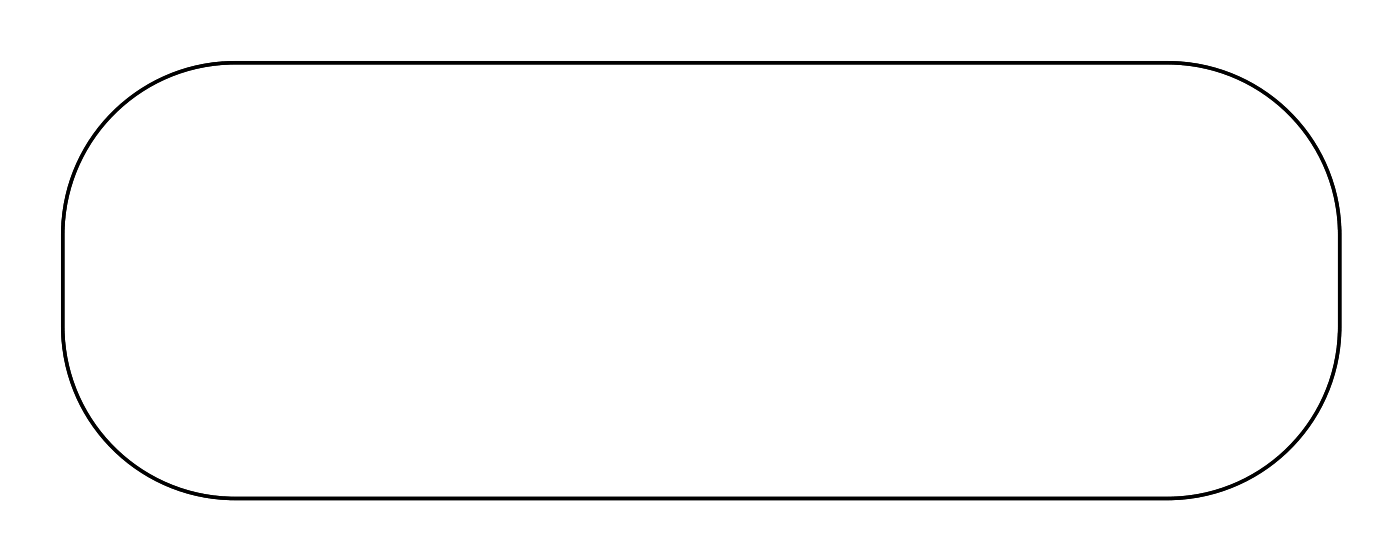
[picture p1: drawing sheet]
<svg xmlns="http://www.w3.org/2000/svg" width="81mm" height="32mm" viewBox="0 0 81 32" stroke-linecap="round" stroke-linejoin="round" font-family="sans-serif">
<path d="M6.2 7a10 10 0 0 1 7.4-3.4h54.1a10 10 0 0 1 9.9 10v5.3a10 10 0 0 1-9.9 10h-54.1a10 10 0 0 1-10-10v-5.3a9.9 9.9 0 0 1 2.6-6.6z" fill="none" stroke="#000" stroke-width=".2"/>
<path d="M6.2 7a10 10 0 0 1 7.4-3.4h54.1a10 10 0 0 1 9.9 10v5.3a10 10 0 0 1-9.9 10h-54.1a10 10 0 0 1-10-10v-5.3a9.9 9.9 0 0 1 2.6-6.6zM6.2 7a9.9 9.9 0 0 0-2.6 6.6v5.3a10 10 0 0 0 10 10h54.1a10 10 0 0 0 9.9-10v-5.3a10 10 0 0 0-9.9-10h-54.1a10 10 0 0 0-7.4 3.4z" fill="#000"/>
<circle cx="22.1" cy="24.4" r="1.5" fill="#fff"/>
<circle cx="22.1" cy="24.4" r="1.5" fill="none" stroke="#fff" stroke-width=".76" stroke-linecap="butt"/>
<circle cx="64" cy="25.7" r=".67" fill="#fff"/>
<circle cx="64" cy="25.7" r=".67" fill="none" stroke="#fff" stroke-width=".59"/>
<circle cx="61.5" cy="25.7" r=".67" fill="#fff"/>
<circle cx="61.5" cy="25.7" r=".67" fill="none" stroke="#fff" stroke-width=".59"/>
<circle cx="58.9" cy="25.7" r=".67" fill="#fff"/>
<circle cx="58.9" cy="25.7" r=".67" fill="none" stroke="#fff" stroke-width=".59"/>
<circle cx="56.4" cy="25.7" r=".67" fill="#fff"/>
<circle cx="56.4" cy="25.7" r=".67" fill="none" stroke="#fff" stroke-width=".59"/>
<circle cx="53.8" cy="25.7" r=".67" fill="#fff"/>
<circle cx="53.8" cy="25.7" r=".67" fill="none" stroke="#fff" stroke-width=".59"/>
<circle cx="51.3" cy="25.7" r=".67" fill="#fff"/>
<circle cx="51.3" cy="25.7" r=".67" fill="none" stroke="#fff" stroke-width=".59"/>
<circle cx="22.1" cy="6.6" r="1.5" fill="#fff"/>
<circle cx="22.1" cy="6.6" r="1.5" fill="none" stroke="#fff" stroke-width=".76" stroke-linecap="butt"/>
<circle cx="36.1" cy="25.7" r=".67" fill="#fff"/>
<circle cx="36.1" cy="25.7" r=".67" fill="none" stroke="#fff" stroke-width=".59"/>
<circle cx="33.5" cy="25.7" r=".67" fill="#fff"/>
<circle cx="33.5" cy="25.7" r=".67" fill="none" stroke="#fff" stroke-width=".59"/>
<circle cx="28.4" cy="25.7" r=".67" fill="#fff"/>
<circle cx="28.4" cy="25.7" r=".67" fill="none" stroke="#fff" stroke-width=".59"/>
<circle cx="25.9" cy="25.7" r=".67" fill="#fff"/>
<circle cx="25.9" cy="25.7" r=".67" fill="none" stroke="#fff" stroke-width=".59"/>
<circle cx="36.1" cy="5.3" r=".67" fill="#fff"/>
<circle cx="36.1" cy="5.3" r=".67" fill="none" stroke="#fff" stroke-width=".59"/>
<circle cx="38.6" cy="5.3" r=".67" fill="#fff"/>
<circle cx="38.6" cy="5.3" r=".67" fill="none" stroke="#fff" stroke-width=".59"/>
<circle cx="41.1" cy="5.3" r=".67" fill="#fff"/>
<circle cx="41.1" cy="5.3" r=".67" fill="none" stroke="#fff" stroke-width=".59"/>
<circle cx="43.7" cy="5.3" r=".67" fill="#fff"/>
<circle cx="43.7" cy="5.3" r=".67" fill="none" stroke="#fff" stroke-width=".59"/>
<circle cx="46.2" cy="5.3" r=".67" fill="#fff"/>
<circle cx="46.2" cy="5.3" r=".67" fill="none" stroke="#fff" stroke-width=".59"/>
<circle cx="48.8" cy="5.3" r=".67" fill="#fff"/>
<circle cx="48.8" cy="5.3" r=".67" fill="none" stroke="#fff" stroke-width=".59"/>
<circle cx="51.3" cy="5.3" r=".67" fill="#fff"/>
<circle cx="51.3" cy="5.3" r=".67" fill="none" stroke="#fff" stroke-width=".59"/>
<circle cx="53.8" cy="5.3" r=".67" fill="#fff"/>
<circle cx="53.8" cy="5.3" r=".67" fill="none" stroke="#fff" stroke-width=".59"/>
<circle cx="56.4" cy="5.3" r=".67" fill="#fff"/>
<circle cx="56.4" cy="5.3" r=".67" fill="none" stroke="#fff" stroke-width=".59"/>
<circle cx="58.9" cy="5.3" r=".67" fill="#fff"/>
<circle cx="58.9" cy="5.3" r=".67" fill="none" stroke="#fff" stroke-width=".59"/>
<circle cx="61.5" cy="5.3" r=".67" fill="#fff"/>
<circle cx="61.5" cy="5.3" r=".67" fill="none" stroke="#fff" stroke-width=".59"/>
<circle cx="64" cy="5.3" r=".67" fill="#fff"/>
<circle cx="64" cy="5.3" r=".67" fill="none" stroke="#fff" stroke-width=".59"/>
<circle cx="41.2" cy="15.5" r=".7" fill="#fff"/>
<circle cx="41.2" cy="15.5" r=".7" fill="none" stroke="#fff" stroke-width=".76" stroke-linecap="butt"/>
<circle cx="31" cy="15.5" r=".7" fill="#fff"/>
<circle cx="31" cy="15.5" r=".7" fill="none" stroke="#fff" stroke-width=".76" stroke-linecap="butt"/>
<circle cx="41.2" cy="7.9" r=".7" fill="#fff"/>
<circle cx="41.2" cy="7.9" r=".7" fill="none" stroke="#fff" stroke-width=".76" stroke-linecap="butt"/>
<circle cx="31" cy="7.9" r=".7" fill="#fff"/>
<circle cx="31" cy="7.9" r=".7" fill="none" stroke="#fff" stroke-width=".76" stroke-linecap="butt"/>
<circle cx="41.2" cy="10.4" r=".7" fill="#fff"/>
<circle cx="41.2" cy="10.4" r=".7" fill="none" stroke="#fff" stroke-width=".76" stroke-linecap="butt"/>
<circle cx="31" cy="10.4" r=".7" fill="#fff"/>
<circle cx="31" cy="10.4" r=".7" fill="none" stroke="#fff" stroke-width=".76" stroke-linecap="butt"/>
<circle cx="41.1" cy="20.6" r=".7" fill="#fff"/>
<circle cx="41.1" cy="20.6" r=".7" fill="none" stroke="#fff" stroke-width=".76" stroke-linecap="butt"/>
<circle cx="31" cy="20.6" r=".7" fill="#fff"/>
<circle cx="31" cy="20.6" r=".7" fill="none" stroke="#fff" stroke-width=".76" stroke-linecap="butt"/>
<circle cx="53.9" cy="7.9" r=".7" fill="#fff"/>
<circle cx="53.9" cy="7.9" r=".7" fill="none" stroke="#fff" stroke-width=".76" stroke-linecap="butt"/>
<circle cx="43.7" cy="7.9" r=".7" fill="#fff"/>
<circle cx="43.7" cy="7.9" r=".7" fill="none" stroke="#fff" stroke-width=".76" stroke-linecap="butt"/>
<circle cx="53.9" cy="10.4" r=".7" fill="#fff"/>
<circle cx="53.9" cy="10.4" r=".7" fill="none" stroke="#fff" stroke-width=".76" stroke-linecap="butt"/>
<circle cx="43.7" cy="10.4" r=".7" fill="#fff"/>
<circle cx="43.7" cy="10.4" r=".7" fill="none" stroke="#fff" stroke-width=".76" stroke-linecap="butt"/>
<circle cx="53.9" cy="15.5" r=".7" fill="#fff"/>
<circle cx="53.9" cy="15.5" r=".7" fill="none" stroke="#fff" stroke-width=".76" stroke-linecap="butt"/>
<circle cx="43.7" cy="15.5" r=".7" fill="#fff"/>
<circle cx="43.7" cy="15.5" r=".7" fill="none" stroke="#fff" stroke-width=".76" stroke-linecap="butt"/>
<circle cx="53.8" cy="20.6" r=".7" fill="#fff"/>
<circle cx="53.8" cy="20.6" r=".7" fill="none" stroke="#fff" stroke-width=".76" stroke-linecap="butt"/>
<circle cx="43.7" cy="20.6" r=".7" fill="#fff"/>
<circle cx="43.7" cy="20.6" r=".7" fill="none" stroke="#fff" stroke-width=".76" stroke-linecap="butt"/>
<circle cx="28.5" cy="7.9" r=".7" fill="#fff"/>
<circle cx="28.5" cy="7.9" r=".7" fill="none" stroke="#fff" stroke-width=".76" stroke-linecap="butt"/>
<circle cx="18.3" cy="7.9" r=".7" fill="#fff"/>
<circle cx="18.3" cy="7.9" r=".7" fill="none" stroke="#fff" stroke-width=".76" stroke-linecap="butt"/>
<circle cx="15.8" cy="20.6" r=".7" fill="#fff"/>
<circle cx="15.8" cy="20.6" r=".7" fill="none" stroke="#fff" stroke-width=".76" stroke-linecap="butt"/>
<circle cx="5.6" cy="20.6" r=".7" fill="#fff"/>
<circle cx="5.6" cy="20.6" r=".7" fill="none" stroke="#fff" stroke-width=".76" stroke-linecap="butt"/>
<circle cx="28.5" cy="20.6" r=".7" fill="#fff"/>
<circle cx="28.5" cy="20.6" r=".7" fill="none" stroke="#fff" stroke-width=".76" stroke-linecap="butt"/>
<circle cx="18.3" cy="20.6" r=".7" fill="#fff"/>
<circle cx="18.3" cy="20.6" r=".7" fill="none" stroke="#fff" stroke-width=".76" stroke-linecap="butt"/>
<circle cx="28.5" cy="10.4" r=".7" fill="#fff"/>
<circle cx="28.5" cy="10.4" r=".7" fill="none" stroke="#fff" stroke-width=".76" stroke-linecap="butt"/>
<circle cx="18.3" cy="10.4" r=".7" fill="#fff"/>
<circle cx="18.3" cy="10.4" r=".7" fill="none" stroke="#fff" stroke-width=".76" stroke-linecap="butt"/>
<circle cx="28.5" cy="15.5" r=".7" fill="#fff"/>
<circle cx="28.5" cy="15.5" r=".7" fill="none" stroke="#fff" stroke-width=".76" stroke-linecap="butt"/>
<circle cx="18.3" cy="15.5" r=".7" fill="#fff"/>
<circle cx="18.3" cy="15.5" r=".7" fill="none" stroke="#fff" stroke-width=".76" stroke-linecap="butt"/>
<path d="M37.9 12.2h1.5v1.6h-1.5z" fill="#fff"/>
<path d="M37.9 12.2h1.5v1.6h-1.5z" fill="none" stroke="#fff" stroke-width=".76" stroke-linecap="butt"/>
<circle cx="38.6" cy="13" r=".79" fill="#fff"/>
<circle cx="38.6" cy="13" r=".79" fill="none" stroke="#fff" stroke-width=".76" stroke-linecap="butt"/>
<circle cx="31" cy="13" r=".79" fill="#fff"/>
<circle cx="31" cy="13" r=".79" fill="none" stroke="#fff" stroke-width=".76" stroke-linecap="butt"/>
<path d="M37.8 17.3h1.6v1.5h-1.6z" fill="#fff"/>
<path d="M37.8 17.3h1.6v1.5h-1.6z" fill="none" stroke="#fff" stroke-width=".76" stroke-linecap="butt"/>
<circle cx="38.6" cy="18" r=".79" fill="#fff"/>
<circle cx="38.6" cy="18" r=".79" fill="none" stroke="#fff" stroke-width=".76" stroke-linecap="butt"/>
<circle cx="31" cy="18" r=".79" fill="#fff"/>
<circle cx="31" cy="18" r=".79" fill="none" stroke="#fff" stroke-width=".76" stroke-linecap="butt"/>
<circle cx="10.7" cy="7.9" r=".64" fill="#fff"/>
<circle cx="10.7" cy="7.9" r=".64" fill="none" stroke="#fff" stroke-width=".71" stroke-linecap="butt"/>
<circle cx="10.7" cy="10.4" r=".64" fill="#fff"/>
<circle cx="10.7" cy="10.4" r=".64" fill="none" stroke="#fff" stroke-width=".71" stroke-linecap="butt"/>
<circle cx="10.7" cy="13" r=".64" fill="#fff"/>
<circle cx="10.7" cy="13" r=".64" fill="none" stroke="#fff" stroke-width=".71" stroke-linecap="butt"/>
<circle cx="10.7" cy="15.5" r=".64" fill="#fff"/>
<circle cx="10.7" cy="15.5" r=".64" fill="none" stroke="#fff" stroke-width=".71" stroke-linecap="butt"/>
<circle cx="18.3" cy="15.5" r=".64" fill="#fff"/>
<circle cx="18.3" cy="15.5" r=".64" fill="none" stroke="#fff" stroke-width=".71" stroke-linecap="butt"/>
<circle cx="18.3" cy="13" r=".64" fill="#fff"/>
<circle cx="18.3" cy="13" r=".64" fill="none" stroke="#fff" stroke-width=".71" stroke-linecap="butt"/>
<circle cx="18.3" cy="10.4" r=".64" fill="#fff"/>
<circle cx="18.3" cy="10.4" r=".64" fill="none" stroke="#fff" stroke-width=".71" stroke-linecap="butt"/>
<circle cx="18.3" cy="7.9" r=".64" fill="#fff"/>
<circle cx="18.3" cy="7.9" r=".64" fill="none" stroke="#fff" stroke-width=".71" stroke-linecap="butt"/>
<circle cx="58.9" cy="15.5" r=".75" fill="#fff"/>
<circle cx="58.9" cy="15.5" r=".75" fill="none" stroke="#fff" stroke-width=".63" stroke-linecap="butt"/>
<path d="M56.4 14.8l.3-.2h.4h1.8a.94 .94 0 0 1 1 .9 .94 .94 0 0 1-1 .9h-1.8a.94 .94 0 0 1-.9-.5 .94 .94 0 0 1 .2-1.1zM58.4 15.5a.56 .56 0 0 0 1.1 0 .56 .56 0 0 0-1.1 0z" fill="#fff"/>
<g fill="none" stroke="#fff" stroke-width=".25">
<path d="M56.4 14.8l.3-.2h.4h1.8a.94 .94 0 0 1 1 .9 .94 .94 0 0 1-1 .9h-1.8a.94 .94 0 0 1-.9-.5 .94 .94 0 0 1 .2-1.1z"/>
<circle cx="58.9" cy="15.5" r=".56"/>
</g>
<circle cx="58.9" cy="13" r=".75" fill="#fff"/>
<circle cx="58.9" cy="13" r=".75" fill="none" stroke="#fff" stroke-width=".63" stroke-linecap="butt"/>
<path d="M56.4 12.3l.3-.2 .4-.1h1.8a.94 .94 0 0 1 1 1 .94 .94 0 0 1-1 .9h-1.8a.94 .94 0 0 1-.9-.6 .94 .94 0 0 1 .2-1zM58.4 13a.56 .56 0 0 0 1.1 0 .56 .56 0 0 0-1.1 0z" fill="#fff"/>
<g fill="none" stroke="#fff" stroke-width=".25">
<path d="M56.4 12.3l.3-.2 .4-.1h1.8a.94 .94 0 0 1 1 1 .94 .94 0 0 1-1 .9h-1.8a.94 .94 0 0 1-.9-.6 .94 .94 0 0 1 .2-1z"/>
<circle cx="58.9" cy="13" r=".56"/>
</g>
<circle cx="58.9" cy="18" r=".75" fill="#fff"/>
<circle cx="58.9" cy="18" r=".75" fill="none" stroke="#fff" stroke-width=".63" stroke-linecap="butt"/>
<path d="M56.4 17.4l.3-.2 .4-.1h1.8a.94 .94 0 0 1 1 .9 .94 .94 0 0 1-1 1h-1.8a.94 .94 0 0 1-.9-.6 .94 .94 0 0 1 .2-1zM58.4 18a.56 .56 0 0 0 1.1 0 .56 .56 0 0 0-1.1 0z" fill="#fff"/>
<g fill="none" stroke="#fff" stroke-width=".25">
<path d="M56.4 17.4l.3-.2 .4-.1h1.8a.94 .94 0 0 1 1 .9 .94 .94 0 0 1-1 1h-1.8a.94 .94 0 0 1-.9-.6 .94 .94 0 0 1 .2-1z"/>
<circle cx="58.9" cy="18" r=".56"/>
</g>
<circle cx="61.5" cy="15.5" r=".75" fill="#fff"/>
<circle cx="61.5" cy="15.5" r=".75" fill="none" stroke="#fff" stroke-width=".63" stroke-linecap="butt"/>
<path d="M60.8 14.8l.3-.2h.4h1.9a.94 .94 0 0 1 .9 .9 .94 .94 0 0 1-.9 .9h-1.9a.94 .94 0 0 1-.9-.5 .94 .94 0 0 1 .2-1.1zM60.9 15.5a.56 .56 0 0 0 1.1 0 .56 .56 0 0 0-1.1 0z" fill="#fff"/>
<g fill="none" stroke="#fff" stroke-width=".25">
<path d="M60.8 14.8l.3-.2h.4h1.9a.94 .94 0 0 1 .9 .9 .94 .94 0 0 1-.9 .9h-1.9a.94 .94 0 0 1-.9-.5 .94 .94 0 0 1 .2-1.1z"/>
<circle cx="61.5" cy="15.5" r=".56"/>
</g>
<circle cx="69.1" cy="16.7" r=".81" fill="#fff"/>
<circle cx="69.1" cy="16.7" r=".81" fill="none" stroke="#fff" stroke-width=".67" stroke-linecap="butt"/>
<path d="M68.1 15.7h2v2.1h-2zM68.5 16.7a.6 .6 0 0 0 1.2 0 .6 .6 0 0 0-1.2 0z" fill="#fff"/>
<g fill="none" stroke="#fff" stroke-width=".25">
<path d="M68.1 15.7h2v2.1h-2z"/>
<circle cx="69.1" cy="16.7" r=".6"/>
</g>
<circle cx="69.1" cy="20.6" r=".81" fill="#fff"/>
<circle cx="69.1" cy="20.6" r=".81" fill="none" stroke="#fff" stroke-width=".67" stroke-linecap="butt"/>
<circle cx="69.1" cy="9.1" r=".81" fill="#fff"/>
<circle cx="69.1" cy="9.1" r=".81" fill="none" stroke="#fff" stroke-width=".67" stroke-linecap="butt"/>
<path d="M68.1 8.1h2v2h-2zM68.5 9.1a.6 .6 0 0 0 1.2 0 .6 .6 0 0 0-1.2 0z" fill="#fff"/>
<g fill="none" stroke="#fff" stroke-width=".25">
<path d="M68.1 8.1h2v2h-2z"/>
<circle cx="69.1" cy="9.1" r=".6"/>
</g>
<circle cx="69.1" cy="13" r=".81" fill="#fff"/>
<circle cx="69.1" cy="13" r=".81" fill="none" stroke="#fff" stroke-width=".67" stroke-linecap="butt"/>
<circle cx="8.1" cy="18" r=".35" fill="#fff"/>
<circle cx="8.1" cy="18" r=".35" fill="none" stroke="#fff" stroke-width=".55"/>
</svg>
